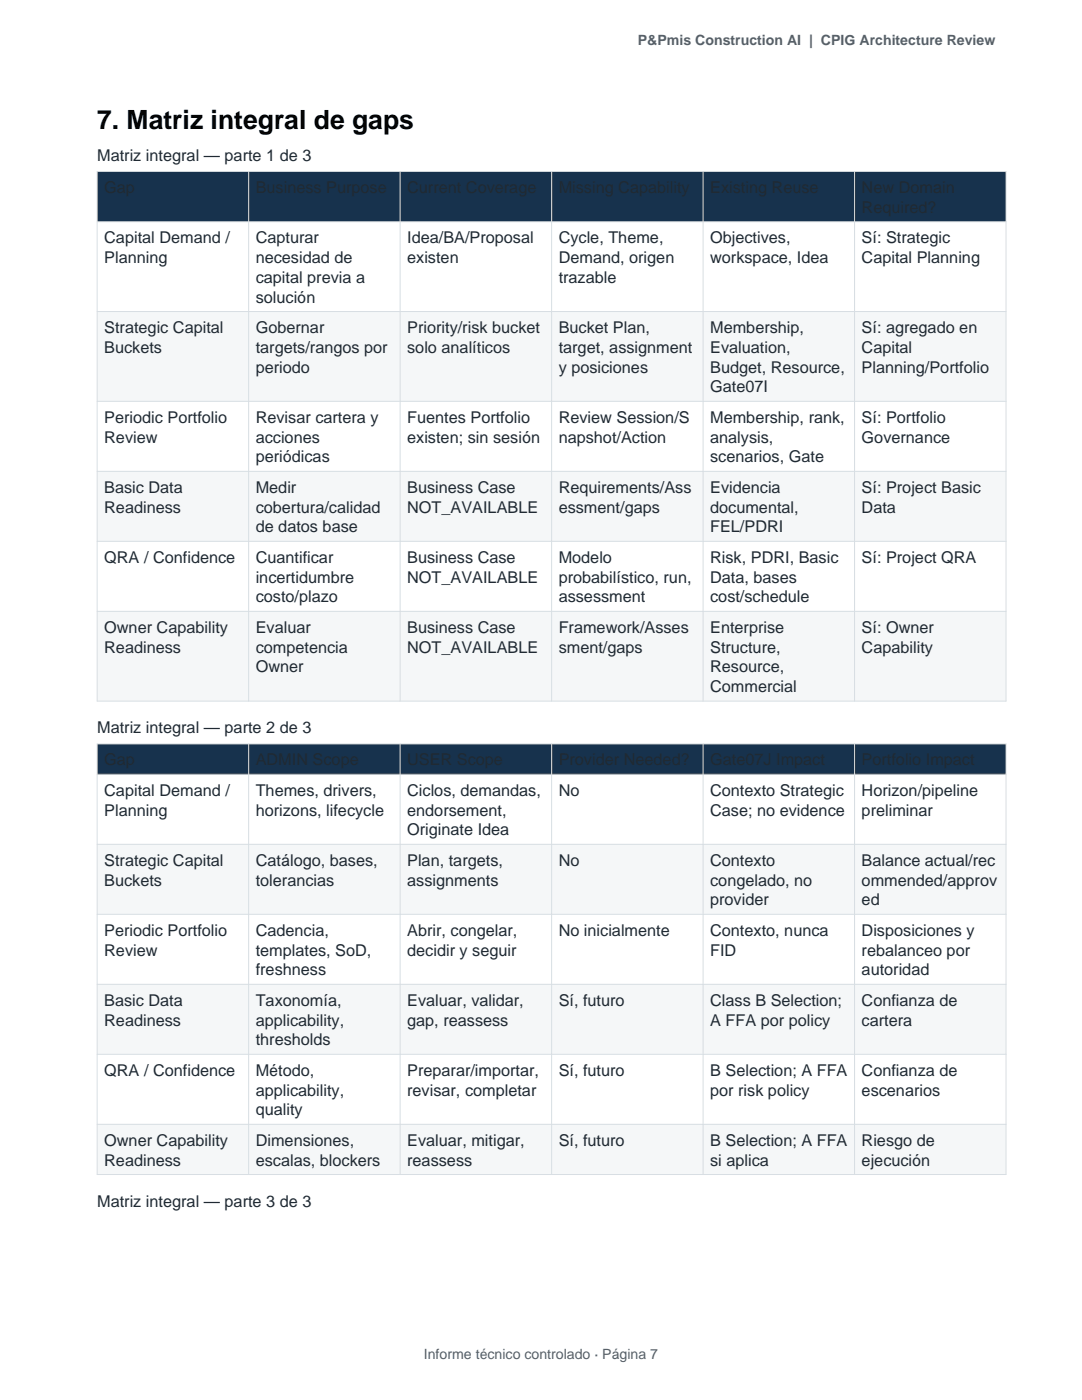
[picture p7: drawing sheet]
<svg xmlns="http://www.w3.org/2000/svg" width="216mm" height="279mm" viewBox="0 0 216 279" stroke-linecap="round" stroke-linejoin="round" font-family="sans-serif">
<defs><g id="words">
<text font-size="5.3" x="19.4" y="25.7">7. Matriz integral de gaps</text>
<g font-size="3.2" fill="#202a33">
<text x="19.4" y="32.1">Matriz integral — parte 1 de 3</text>
<text x="20.8" y="48.6">Capital Demand /</text>
<text x="20.8" y="52.5">Planning</text>
<text x="51" y="48.6">Capturar</text>
<text x="51" y="52.5">necesidad de</text>
<text x="81.3" y="48.6">Idea/BA/Proposal</text>
<text x="81.3" y="52.5">existen</text>
<text x="111.5" y="48.6">Cycle, Theme,</text>
<text x="111.5" y="52.5">Demand, origen</text>
<text x="141.7" y="48.6">Objectives,</text>
<text x="141.7" y="52.5">workspace, Idea</text>
<text x="171.9" y="48.6">Sí: Strategic</text>
<text x="171.9" y="52.5">Capital Planning</text>
<text x="51" y="56.5">capital previa a</text>
<text x="111.5" y="56.5">trazable</text>
<text x="51" y="60.4">solución</text>
<text x="20.8" y="66.5">Strategic Capital</text>
<text x="20.8" y="70.4">Buckets</text>
<text x="51" y="66.5">Gobernar</text>
<text x="51" y="70.4">targets/rangos por</text>
<text x="81.3" y="66.5">Priority/risk bucket</text>
<text x="81.3" y="70.4">solo analíticos</text>
<text x="111.5" y="66.5">Bucket Plan,</text>
<text x="111.5" y="70.4">target, assignment</text>
<text x="141.7" y="66.5">Membership,</text>
<text x="141.7" y="70.4">Evaluation,</text>
<text x="171.9" y="66.5">Sí: agregado en</text>
<text x="171.9" y="70.4">Capital</text>
<text x="51" y="74.4">periodo</text>
<text x="111.5" y="74.4">y posiciones</text>
<text x="141.7" y="74.4">Budget, Resource,</text>
<text x="171.9" y="74.4">Planning/Portfolio</text>
<text x="141.7" y="78.3">Gate07I</text>
<text x="20.8" y="84.4">Periodic Portfolio</text>
<text x="20.8" y="88.3">Review</text>
<text x="51" y="84.4">Revisar cartera y</text>
<text x="51" y="88.3">acciones</text>
<text x="81.3" y="84.4">Fuentes Portfolio</text>
<text x="81.3" y="88.3">existen; sin sesión</text>
<text x="111.5" y="84.4">Review Session/S</text>
<text x="111.5" y="88.3">napshot/Action</text>
<text x="141.7" y="84.4">Membership, rank,</text>
<text x="141.7" y="88.3">analysis,</text>
<text x="171.9" y="84.4">Sí: Portfolio</text>
<text x="171.9" y="88.3">Governance</text>
<text x="51" y="92.3">periódicas</text>
<text x="141.7" y="92.3">scenarios, Gate</text>
<text x="20.8" y="98.4">Basic Data</text>
<text x="51" y="98.4">Medir</text>
<text x="81.3" y="98.4">Business Case</text>
<text x="111.5" y="98.4">Requirements/Ass</text>
<text x="141.7" y="98.4">Evidencia</text>
<text x="171.9" y="98.4">Sí: Project Basic</text>
<text x="20.8" y="102.3">Readiness</text>
<text x="51" y="102.3">cobertura/calidad</text>
<text x="51" y="106.3">de datos base</text>
<text x="81.3" y="102.3">NOT_AVAILABLE</text>
<text x="111.5" y="102.3">essment/gaps</text>
<text x="141.7" y="102.3">documental,</text>
<text x="141.7" y="106.3">FEL/PDRI</text>
<text x="171.9" y="102.3">Data</text>
<text x="20.8" y="112.3">QRA / Confidence</text>
<text x="51" y="112.3">Cuantificar</text>
<text x="81.3" y="112.3">Business Case</text>
<text x="111.5" y="112.3">Modelo</text>
<text x="141.7" y="112.3">Risk, PDRI, Basic</text>
<text x="171.9" y="112.3">Sí: Project QRA</text>
<text x="51" y="116.3">incertidumbre</text>
<text x="81.3" y="116.3">NOT_AVAILABLE</text>
<text x="111.5" y="116.3">probabilístico, run,</text>
<text x="141.7" y="116.3">Data, bases</text>
<text x="51" y="120.2">costo/plazo</text>
<text x="111.5" y="120.2">assessment</text>
<text x="141.7" y="120.2">cost/schedule</text>
<text x="20.8" y="126.3">Owner Capability</text>
<text x="20.8" y="130.3">Readiness</text>
<text x="51" y="126.3">Evaluar</text>
<text x="51" y="130.3">competencia</text>
<text x="81.3" y="126.3">Business Case</text>
<text x="81.3" y="130.3">NOT_AVAILABLE</text>
<text x="111.5" y="126.3">Framework/Asses</text>
<text x="111.5" y="130.3">sment/gaps</text>
<text x="141.7" y="126.3">Enterprise</text>
<text x="141.7" y="130.3">Structure,</text>
<text x="171.9" y="126.3">Sí: Owner</text>
<text x="171.9" y="130.3">Capability</text>
<text x="51" y="134.2">Owner</text>
<text x="141.7" y="134.2">Resource,</text>
<text x="141.7" y="138.2">Commercial</text>
<text x="19.4" y="146.3">Matriz integral — parte 2 de 3</text>
<text x="20.8" y="158.8">Capital Demand /</text>
<text x="51" y="158.8">Themes, drivers,</text>
<text x="81.3" y="158.8">Ciclos, demandas,</text>
<text x="111.5" y="158.8">No</text>
<text x="141.7" y="158.8">Contexto Strategic</text>
<text x="171.9" y="158.8">Horizon/pipeline</text>
<text x="20.8" y="162.8">Planning</text>
<text x="51" y="162.8">horizons, lifecycle</text>
<text x="81.3" y="162.8">endorsement,</text>
<text x="81.3" y="166.7">Originate Idea</text>
<text x="141.7" y="162.8">Case; no evidence</text>
<text x="171.9" y="162.8">preliminar</text>
<text x="20.8" y="172.8">Strategic Capital</text>
<text x="51" y="172.8">Catálogo, bases,</text>
<text x="81.3" y="172.8">Plan, targets,</text>
<text x="111.5" y="172.8">No</text>
<text x="141.7" y="172.8">Contexto</text>
<text x="171.9" y="172.8">Balance actual/rec</text>
<text x="20.8" y="176.8">Buckets</text>
<text x="51" y="176.8">tolerancias</text>
<text x="81.3" y="176.8">assignments</text>
<text x="141.7" y="176.8">congelado, no</text>
<text x="171.9" y="176.8">ommended/approv</text>
<text x="141.7" y="180.7">provider</text>
<text x="171.9" y="180.7">ed</text>
<text x="20.8" y="186.8">Periodic Portfolio</text>
<text x="20.8" y="190.7">Review</text>
<text x="51" y="186.8">Cadencia,</text>
<text x="51" y="190.7">templates, SoD,</text>
<text x="81.3" y="186.8">Abrir, congelar,</text>
<text x="81.3" y="190.7">decidir y seguir</text>
<text x="111.5" y="186.8">No inicialmente</text>
<text x="141.7" y="186.8">Contexto, nunca</text>
<text x="141.7" y="190.7">FID</text>
<text x="171.9" y="186.8">Disposiciones y</text>
<text x="171.9" y="190.7">rebalanceo por</text>
<text x="51" y="194.7">freshness</text>
<text x="171.9" y="194.7">autoridad</text>
<text x="20.8" y="200.7">Basic Data</text>
<text x="51" y="200.7">Taxonomía,</text>
<text x="81.3" y="200.7">Evaluar, validar,</text>
<text x="111.5" y="200.7">Sí, futuro</text>
<text x="141.7" y="200.7">Class B Selection;</text>
<text x="171.9" y="200.7">Confianza de</text>
<text x="20.8" y="204.7">Readiness</text>
<text x="51" y="204.7">applicability,</text>
<text x="51" y="208.6">thresholds</text>
<text x="81.3" y="204.7">gap, reassess</text>
<text x="141.7" y="204.7">A FFA por policy</text>
<text x="171.9" y="204.7">cartera</text>
<text x="20.8" y="214.7">QRA / Confidence</text>
<text x="51" y="214.7">Método,</text>
<text x="81.3" y="214.7">Preparar/importar,</text>
<text x="111.5" y="214.7">Sí, futuro</text>
<text x="141.7" y="214.7">B Selection; A FFA</text>
<text x="171.9" y="214.7">Confianza de</text>
<text x="51" y="218.7">applicability,</text>
<text x="81.3" y="218.7">revisar, completar</text>
<text x="141.7" y="218.7">por risk policy</text>
<text x="171.9" y="218.7">escenarios</text>
<text x="51" y="222.6">quality</text>
<text x="20.8" y="228.7">Owner Capability</text>
<text x="20.8" y="232.6">Readiness</text>
<text x="51" y="228.7">Dimensiones,</text>
<text x="51" y="232.6">escalas, blockers</text>
<text x="81.3" y="228.7">Evaluar, mitigar,</text>
<text x="81.3" y="232.6">reassess</text>
<text x="111.5" y="228.7">Sí, futuro</text>
<text x="141.7" y="228.7">B Selection; A FFA</text>
<text x="141.7" y="232.6">si aplica</text>
<text x="171.9" y="228.7">Riesgo de</text>
<text x="171.9" y="232.6">ejecución</text>
<text x="19.4" y="240.8">Matriz integral — parte 3 de 3</text>
</g>
<g font-size="2.8" fill="#53616b">
<text x="127.3" y="8.9">P&amp;Pmis Construction AI | CPIG Architecture Review</text>
<text x="84.6" y="271.3">Informe técnico controlado · Página 7</text>
</g>
</g></defs>
<path d="M19.4 34.2h181.3v10.1h-181.3z" fill-rule="evenodd" fill="#17324d"/>
<g fill="#f5f7f8">
<path d="M19.4 62.2h181.3v17.9h-181.3z" fill-rule="evenodd"/>
<path d="M19.4 94.1h181.3v13.9h-181.3z" fill-rule="evenodd"/>
<path d="M19.4 122h181.3v17.9h-181.3z" fill-rule="evenodd"/>
</g>
<path d="M19.4 34.2h181.3v105.7h-181.3zM49.6 34.2v105.7M79.8 34.2v105.7M110.1 34.2v105.7M140.3 34.2v105.7M170.5 34.2v105.7M19.4 44.3h181.3M19.4 62.2h181.3M19.4 80.1h181.3M19.4 94.1h181.3M19.4 108h181.3M19.4 122h181.3" fill="none" stroke="#d7dee3" stroke-width=".2"/>
<path d="M19.4 148.5h181.3v6h-181.3z" fill-rule="evenodd" fill="#17324d"/>
<g fill="#f5f7f8">
<path d="M19.4 168.5h181.3v14h-181.3z" fill-rule="evenodd"/>
<path d="M19.4 196.4h181.3v14h-181.3z" fill-rule="evenodd"/>
<path d="M19.4 224.4h181.3v10h-181.3z" fill-rule="evenodd"/>
</g>
<path d="M19.4 148.5h181.3v85.9h-181.3zM19.4 154.5h181.3M49.6 148.5v85.9M79.8 148.5v85.9M110.1 148.5v85.9M140.3 148.5v85.9M170.5 148.5v85.9M19.4 168.5h181.3M19.4 182.5h181.3M19.4 196.4h181.3M19.4 210.4h181.3M19.4 224.4h181.3" fill="none" stroke="#d7dee3" stroke-width=".2"/>
<use href="#words"/>
</svg>
